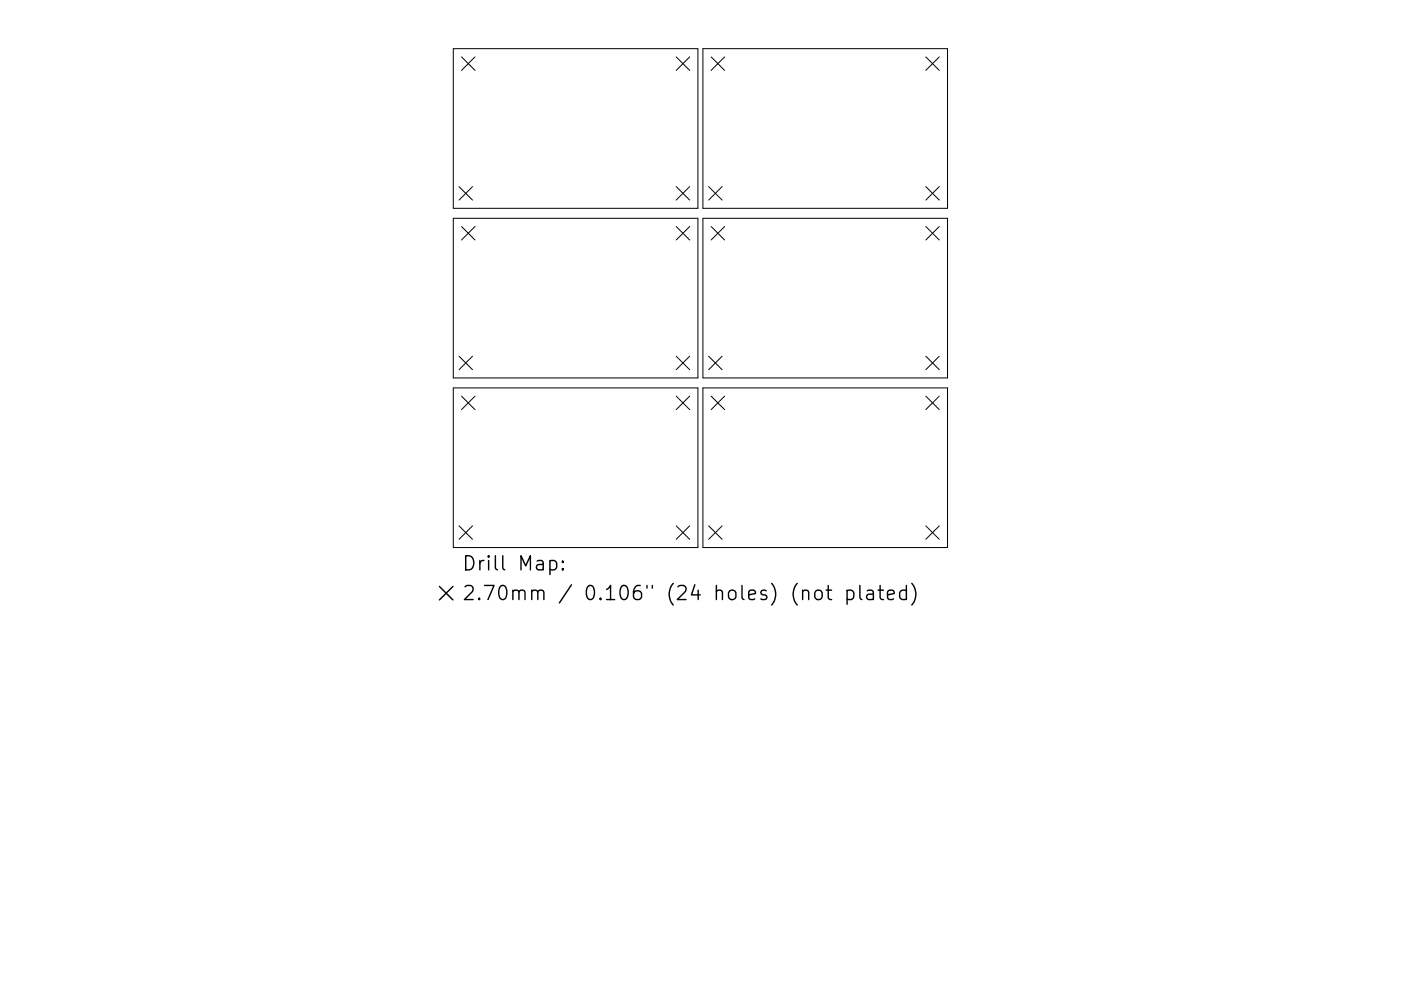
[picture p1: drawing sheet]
<svg xmlns="http://www.w3.org/2000/svg" width="297mm" height="210mm" viewBox="0 0 297 210" stroke-linecap="round" stroke-linejoin="round" font-family="sans-serif">
<defs><g id="words">
<g font-size="4.2">
<text x="98" y="121.1">Drill Map:</text>
<text x="98" y="127.4">2.70mm / 0.106&quot; (24 holes) (not plated)</text>
</g>
</g></defs>
<g fill="none" stroke="#000" stroke-width=".21">
<path d="M96.1 10.3h51.9v33.9h-51.9zM97.9 12.1l2.8 2.8M100.7 12.1l-2.8 2.8M143.4 12.1l2.8 2.8M146.2 12.1l-2.8 2.8M149 10.3h51.9v33.9h-51.9zM150.8 12.1l2.8 2.8M153.6 12.1l-2.8 2.8M196.3 12.1l2.8 2.8M199.1 12.1l-2.8 2.8M97.3 39.6l2.9 2.9M100.2 39.6l-2.9 2.9"/>
<path d="M143.4 39.6l2.8 2.9M146.2 39.6l-2.8 2.9M150.2 39.6l2.9 2.9M153.1 39.6l-2.9 2.9M196.3 39.6l2.8 2.9M199.1 39.6l-2.8 2.9M96.1 46.3h51.9v33.9h-51.9zM97.9 48.1l2.8 2.8M100.7 48.1l-2.8 2.8M143.4 48.1l2.8 2.8M146.2 48.1l-2.8 2.8M149 46.3h51.9v33.9h-51.9z"/>
<path d="M150.8 48.1l2.8 2.8M153.6 48.1l-2.8 2.8M196.3 48.1l2.8 2.8M199.1 48.1l-2.8 2.8M97.3 75.6l2.9 2.8M100.2 75.6l-2.9 2.8M143.4 75.6l2.8 2.8M146.2 75.6l-2.8 2.8M150.2 75.6l2.9 2.8M153.1 75.6l-2.9 2.8M196.3 75.6l2.8 2.8M199.1 75.6l-2.8 2.8"/>
<path d="M96.1 82.3h51.9v33.9h-51.9zM97.9 84l2.8 2.9M100.7 84l-2.8 2.9M143.4 84l2.8 2.9M146.2 84l-2.8 2.9M149 82.3h51.9v33.9h-51.9zM150.8 84l2.8 2.9M153.6 84l-2.8 2.9M196.3 84l2.8 2.9M199.1 84l-2.8 2.9M97.3 111.6l2.9 2.8M100.2 111.6l-2.9 2.8"/>
<path d="M143.4 111.6l2.8 2.8M146.2 111.6l-2.8 2.8M150.2 111.6l2.9 2.8M153.1 111.6l-2.9 2.8M196.3 111.6l2.8 2.8M199.1 111.6l-2.8 2.8"/>
</g>
<g fill="none" stroke="#000" stroke-width=".3">
<path d="M116.6 119.1l.9-.2 .5 .6v.8l-.3 .5-.2 .1-.9-.1M119.3 119.1l.2 .1-.2 .1-.1-.1 .1-.1v.2M93.2 124.4l2.8 2.9M96 124.4l-2.8 2.9M119.3 120.6l.2 .2-.2 .1-.1-.1 .1-.2v.3M173 125.4a.81 .81 0 0 1 1.3 .4v.8a.81 .81 0 0 1-.8 .6 .81 .81 0 0 1-.8-.6v-.8zM175.2 125.2h1.1M175.6 124.2v2.6l.1 .3 .6 .1M179.6 125.4l.9-.2 .5 .6v.8l-.3 .5-.2 .1-.9-.1M179.6 125.2v3M182.3 124.2v2.6l.4 .4M183.9 125.4l.3-.2 .8 .2 .2 .2v1.6"/>
<path d="M185.2 125.9l-1 .2a.59 .59 0 0 0-.5 .5 .59 .59 0 0 0 .5 .6l1-.1M186.2 125.2h1.1M186.6 124.2v2.6l.1 .3 .6 .1M188.2 126.2l1.4-.3-.1-.5-.9-.2-.4 .4v1.2l.1 .3 .3 .1 .9-.1M192.2 125.4l-.9-.2-.6 .6v.8l.3 .5 .3 .1 .9-.1M192.2 124.2v3M193.3 123.8a3.4 3.4 0 0 1 0 4.6"/>
</g>
<use href="#words"/>
</svg>
